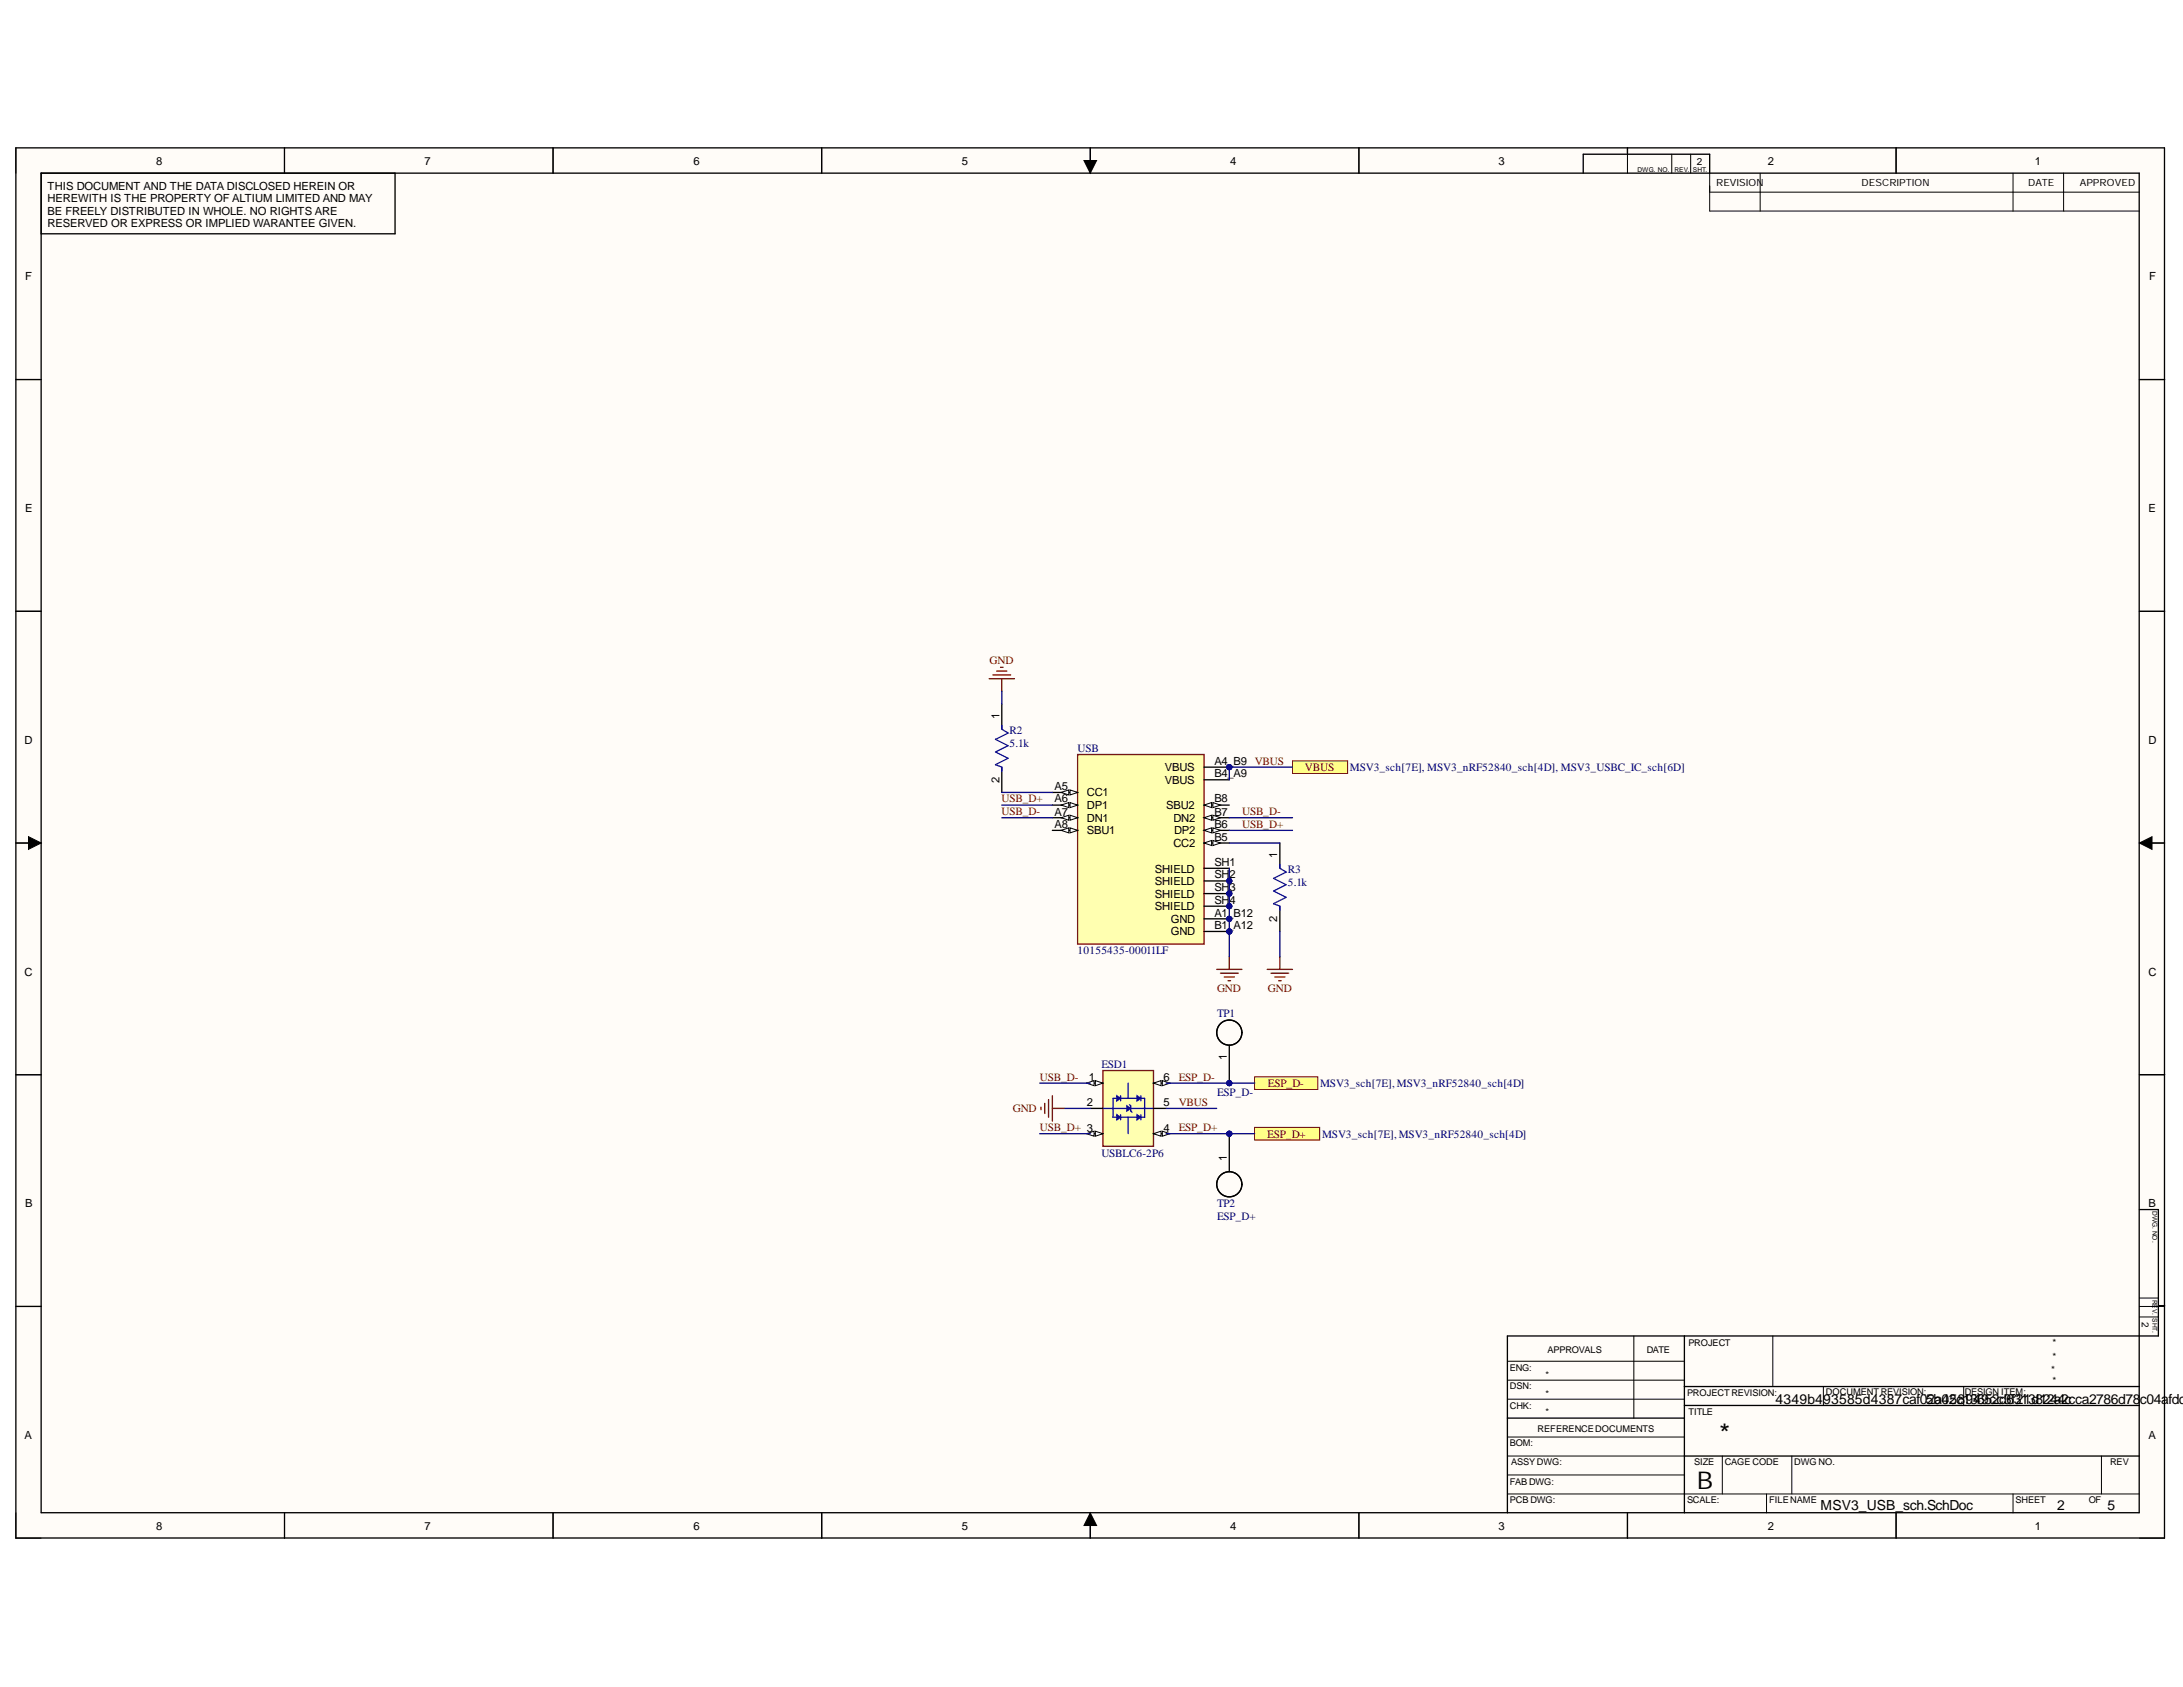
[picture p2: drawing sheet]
<svg xmlns="http://www.w3.org/2000/svg" width="279mm" height="216mm" viewBox="0 0 279 216" stroke-linecap="round" stroke-linejoin="round" font-family="sans-serif">
<defs><g id="words">
<text font-size="3.5" x="220.1" y="184.7">*</text>
<text font-size="3.1" x="217.2" y="190.5">B</text>
<g font-size="1.8">
<text x="227.3" y="179.7">4349b493585d4387caf05b42c1934695c2cd36f21d12a2cca2786d78</text>
<text x="246.6" y="179.7">2a058</text>
<text x="257.7" y="179.7">3138244c</text>
<text x="273.9" y="179.7">c04afdc6</text>
<text x="233" y="193.2">MSV3_USB_sch.SchDoc</text>
<text x="263.3" y="193.2">2</text>
<text x="269.7" y="193.2">5</text>
</g>
<g font-size="1.4">
<text x="20" y="21.1">8</text>
<text x="54.3" y="21.1">7</text>
<text x="88.8" y="21.1">6</text>
<text x="123.1" y="21.1">5</text>
<text x="157.5" y="21.1">4</text>
<text x="191.8" y="21.1">3</text>
<text x="226.2" y="21.1">2</text>
<text x="260.4" y="21.1">1</text>
<text x="6.1" y="24.3">THIS DOCUMENT AND THE DATA DISCLOSED HEREIN OR</text>
<text x="6.1" y="25.9">HEREWITH IS THE PROPERTY OF ALTIUM LIMITED AND MAY</text>
<text x="6.1" y="27.5">BE FREELY DISTRIBUTED IN WHOLE. NO RIGHTS ARE</text>
<text x="6.1" y="29.1">RESERVED OR EXPRESS OR IMPLIED WARANTEE GIVEN.</text>
<text x="3.2" y="35.9">F</text>
<text x="275.1" y="35.9">F</text>
<text x="3.2" y="65.6">E</text>
<text x="275" y="65.6">E</text>
<text x="3.1" y="95.2">D</text>
<text x="127.9" y="92" transform="rotate(-90 127.9 92)">1</text>
<text x="275" y="95.2">D</text>
<text x="127.9" y="100.2" transform="rotate(-90 127.9 100.2)">2</text>
<text x="135" y="101.1">A5</text>
<text x="139.1" y="101.9">CC1</text>
<text x="149.1" y="98.7">VBUS</text>
<text x="149.1" y="100.3">VBUS</text>
<text x="155.4" y="97.9">A4_B9 VBUS</text>
<text x="155.4" y="99.5">B4_A9</text>
<text x="135" y="102.7">A6</text>
<text x="135" y="104.4">A7</text>
<text x="135" y="106">A8</text>
<text x="139.1" y="103.5">DP1</text>
<text x="139.1" y="105.1">DN1</text>
<text x="139.1" y="106.8">SBU1</text>
<text x="149.3" y="103.5">SBU2</text>
<text x="150.2" y="105.1">DN2</text>
<text x="150.3" y="106.8">DP2</text>
<text x="155.4" y="102.7">B8</text>
<text x="155.4" y="104.4">B7</text>
<text x="155.4" y="106">B6</text>
<text x="155.4" y="107.6">B5</text>
<text x="147.8" y="111.7">SHIELD</text>
<text x="147.8" y="113.3">SHIELD</text>
<text x="150.2" y="108.4">CC2</text>
<text x="155.4" y="110.8">SH1</text>
<text x="155.4" y="112.4">SH2</text>
<text x="163.5" y="109.8" transform="rotate(-90 163.5 109.8)">1</text>
<text x="147.8" y="114.9">SHIELD</text>
<text x="147.8" y="116.5">SHIELD</text>
<text x="149.8" y="118.1">GND</text>
<text x="149.8" y="119.7">GND</text>
<text x="155.4" y="114">SH3</text>
<text x="155.4" y="115.6">SH4</text>
<text x="155.4" y="117.3">A1_B12</text>
<text x="155.4" y="118.9">B1_A12</text>
<text x="163.5" y="118" transform="rotate(-90 163.5 118)">2</text>
<text x="3.1" y="124.9">C</text>
<text x="275" y="124.9">C</text>
<text x="157" y="135.6" transform="rotate(-90 157 135.6)">1</text>
<text x="139.1" y="141.5">2</text>
<text x="139.4" y="138.3">1</text>
<text x="148.9" y="138.3">6</text>
<text x="148.9" y="141.5">5</text>
<text x="148.9" y="144.8">4</text>
<text x="157" y="148.6" transform="rotate(-90 157 148.6)">1</text>
<text x="3.2" y="154.5">B</text>
<text x="275" y="154.5">B</text>
<text x="3.1" y="184.2">A</text>
<text x="275" y="184.2">A</text>
<text x="20" y="195.8">8</text>
<text x="54.3" y="195.8">7</text>
<text x="88.8" y="195.8">6</text>
<text x="123.1" y="195.8">5</text>
<text x="157.5" y="195.8">4</text>
<text x="191.8" y="195.8">3</text>
<text x="226.2" y="195.8">2</text>
<text x="260.4" y="195.8">1</text>
</g>
<g font-size="1.4" fill="#800000">
<text x="126.7" y="84.9">GND</text>
<text x="167" y="98.7">VBUS</text>
<text x="128.2" y="104.3">USB_D-</text>
<text x="128.2" y="102.7">USB_D+</text>
<text x="159" y="104.3">USB_D-</text>
<text x="159" y="106">USB_D+</text>
<text x="155.8" y="127">GND</text>
<text x="162.3" y="127">GND</text>
<text x="129.6" y="142.4">GND</text>
<text x="133.1" y="138.3">USB_D-</text>
<text x="150.9" y="141.5">VBUS</text>
<text x="150.9" y="138.3">ESP_D-</text>
<text x="162.3" y="139.2">ESP_D-</text>
<text x="133.1" y="144.7">USB_D+ 3</text>
<text x="150.9" y="144.7">ESP_D+</text>
<text x="162.2" y="145.6">ESP_D+</text>
</g>
<g font-size="1.4" fill="#000080">
<text x="129.2" y="94">R2</text>
<text x="129.2" y="95.6">5.1k</text>
<text x="137.9" y="96.3">USB</text>
<text x="172.8" y="98.7">MSV3_sch[7E], MSV3_nRF52840_sch[4D], MSV3_USBC_IC_sch[6D]</text>
<text x="164.8" y="111.7">R3</text>
<text x="164.8" y="113.4">5.1k</text>
<text x="137.9" y="122.2">10155435-00011LF</text>
<text x="155.8" y="130.2">TP1</text>
<text x="141" y="136.7">ESD1</text>
<text x="155.8" y="140.3">ESP_D-</text>
<text x="169" y="139.2">MSV3_sch[7E],MSV3_nRF52840_sch[4D]</text>
<text x="141" y="148">USBLC6-2P6</text>
<text x="169.2" y="145.6">MSV3_sch[7E],MSV3_nRF52840_sch[4D]</text>
<text x="155.8" y="154.5">TP2</text>
<text x="155.8" y="156.1">ESP_D+</text>
</g>
<g font-size="1.3">
<text x="217.2" y="21.1">2</text>
<text x="219.6" y="23.9">REVISION</text>
<text x="238.3" y="23.9">DESCRIPTION</text>
<text x="259.6" y="23.9">DATE</text>
<text x="266.2" y="23.9">APPROVED</text>
<text x="262.7" y="172.3">*</text>
<text x="274.1" y="169.2" transform="rotate(90 274.1 169.2)">2</text>
<text x="262.5" y="175.7">*</text>
<text x="262.7" y="177.1">*</text>
<text x="262.7" y="174">*</text>
</g>
<g font-size="1.2">
<text x="198.1" y="173.2">APPROVALS</text>
<text x="210.8" y="173.2">DATE</text>
<text x="216.1" y="172.3">PROJECT</text>
<text x="193.2" y="175.4">ENG:</text>
<text x="193.2" y="177.8">DSN:</text>
<text x="197.8" y="176.4">*</text>
<text x="197.8" y="178.8">*</text>
<text x="215.9" y="178.7">PROJECTREVISION:</text>
<text x="233.7" y="178.5">DOCUMENTREVISION:</text>
<text x="251.5" y="178.5">DESIGN ITEM:</text>
<text x="193.2" y="180.3">CHK:</text>
<text x="193.2" y="185.1">BOM:</text>
<text x="196.8" y="183.3">REFERENCEDOCUMENTS</text>
<text x="197.8" y="181.1">*</text>
<text x="216.1" y="181.1">TITLE</text>
<text x="193.2" y="190">FAB DWG:</text>
<text x="193.4" y="187.5">ASSY DWG:</text>
<text x="216.9" y="187.5">SIZE</text>
<text x="220.7" y="187.5">CAGE CODE</text>
<text x="229.6" y="187.5">DWG NO.</text>
<text x="270.1" y="187.5">REV</text>
<text x="193.2" y="192.4">PCB DWG:</text>
<text x="215.9" y="192.4">SCALE:</text>
<text x="226.4" y="192.4">FILENAME</text>
<text x="258" y="192.4">SHEET</text>
<text x="267.4" y="192.4">OF</text>
</g>
<g font-size=".8">
<text x="209.6" y="22">DWG. NO.</text>
<text x="214.3" y="22">REV.</text>
<text x="216.7" y="22">SHT.</text>
<text x="275.5" y="155" transform="rotate(90 275.5 155)">DWG. NO.</text>
<text x="275.5" y="166.3" transform="rotate(90 275.5 166.3)">REV.</text>
<text x="275.5" y="168.7" transform="rotate(90 275.5 168.7)">SHT.</text>
</g>
</g></defs>
<g fill="#fffcf8">
<path d="M2 18.9h275.1v178h-275.1z" fill-rule="evenodd"/>
<path d="M5.3 22.2h268.5v171.4h-268.5z" fill-rule="evenodd"/>
</g>
<g fill="none" stroke="#000" stroke-width=".13">
<path d="M2 18.9v3.3M36.4 18.9v3.3M70.8 18.9v3.3M105.2 18.9v3.3M139.5 18.9v3.3M173.9 18.9v3.3M208.3 18.9v3.3M214 19.7v2.5M216.4 19.7v2.5M242.7 18.9v3.3M138.7 20.5h1.7l-.9 1.7zM218.8 22.2v4.8h55"/>
<path d="M218.8 24.6h55M225.3 22.2v4.8M257.6 22.2v4.8M264.1 22.2v4.8M2 48.6h3.3M273.8 48.6h3.3M2 78.2h3.3M273.8 78.2h3.3M2 107.9h3.3M3.6 107.1l1.7 .8-1.7 .8zM273.8 107.9l1.6-.8v1.6zM273.8 107.9h3.3"/>
<path d="M2 137.5h3.3M273.8 137.5h3.3M2 167.2h3.3M192.9 176.6h22.7M192.9 174.2h22.7M192.9 179.1h22.7M209.1 171v10.5M226.9 171v6.4M233.4 177.4v2.5M251.3 177.4v2.5M273.8 167.2h3.3M273.8 168.5h2.4"/>
<path d="M273.8 166.1h2.4M2 193.6v3.3h3.3M36.4 193.6v3.3M70.8 193.6v3.3M105.2 193.6v3.3M139.5 193.6l.9 1.6h-1.7zM139.5 193.6v3.3M173.9 193.6v3.3M192.9 191.2h80.9M192.9 186.3h22.7M192.9 183.9h22.7M192.9 188.8h22.7"/>
<path d="M208.3 193.6v3.3M220.4 186.3v4.9M226.1 191.2v2.4M229.3 186.3v4.9M242.7 193.6v3.3M257.6 191.2v2.4M269 186.3v4.9M273.8 196.9h3.3"/>
</g>
<g fill="none" stroke="#000" stroke-width=".17">
<path d="M2 18.9h275v177.9h-275zM36.4 18.9v3.3M70.8 18.9v3.3M105.2 18.9v3.3M139.5 18.9v3.3M173.9 18.9v3.3M208.3 18.9v.8M242.7 18.9v3.3M5.3 22.2h268.5v171.4h-268.5zM50.6 22.2v7.7h-45.3M202.6 22.2v-2.5h16.2v2.5M2 48.6h3.3"/>
<path d="M273.8 48.6h3.3M2 78.2h3.3M273.8 78.2h3.3M2 107.9h3.3M273.8 107.9h3.3M2 137.5h3.3M273.8 137.5h3.3M273.8 154.8h2.4v16.2h-83.3v22.6M2 167.2h3.3M215.6 177.4h58.2M215.6 171v22.6M215.6 179.9h58.2"/>
<path d="M276.2 167.1h.9M36.4 193.6v3.3M70.8 193.6v3.3M105.2 193.6v3.3M139.5 193.6v3.3M173.9 193.6v3.3M192.9 181.5h22.7M208.3 193.6v3.3M215.6 186.3h58.2M242.7 193.6v3.3"/>
</g>
<path d="M138.7 20.5h1.7l-.9 1.7zM3.6 107.1l1.7 .8-1.7 .8zM273.8 107.9l1.6-.8v1.6zM139.5 193.6l.9 1.6h-1.7z" fill="#000"/>
<circle cx="157.3" cy="98.2" r=".32" fill="#000080"/>
<circle cx="157.3" cy="98.2" r=".32" fill="none" stroke="#000080" stroke-width=".13"/>
<circle cx="157.3" cy="112.7" r=".32" fill="#000080"/>
<circle cx="157.3" cy="112.7" r=".32" fill="none" stroke="#000080" stroke-width=".13"/>
<circle cx="157.3" cy="114.4" r=".32" fill="#000080"/>
<circle cx="157.3" cy="114.4" r=".32" fill="none" stroke="#000080" stroke-width=".13"/>
<circle cx="157.3" cy="116" r=".32" fill="#000080"/>
<circle cx="157.3" cy="116" r=".32" fill="none" stroke="#000080" stroke-width=".13"/>
<circle cx="157.3" cy="117.6" r=".32" fill="#000080"/>
<circle cx="157.3" cy="117.6" r=".32" fill="none" stroke="#000080" stroke-width=".13"/>
<circle cx="157.3" cy="119.2" r=".32" fill="#000080"/>
<circle cx="157.3" cy="119.2" r=".32" fill="none" stroke="#000080" stroke-width=".13"/>
<path d="M137.9 96.6h16.2v24.2h-16.2z" fill-rule="evenodd" fill="#ffffb0"/>
<path d="M137.9 96.6h16.2v24.2h-16.2z" fill="none" stroke="#800000" stroke-width=".17"/>
<path d="M134.7 101.4h3.2" fill="none" stroke="#000" stroke-width=".17"/>
<path d="M137 101.1l.9 .3-.9 .3z" fill="#f8fcff"/>
<path d="M137 101.1l.9 .3-.9 .3z" fill="none" stroke="#000" stroke-width=".13"/>
<path d="M135.8 101.4l1-.3v.6z" fill="#f8fcff"/>
<path d="M135.8 101.4l1-.3v.6z" fill="none" stroke="#000" stroke-width=".13"/>
<path d="M134.7 103h3.2" fill="none" stroke="#000" stroke-width=".17"/>
<path d="M137 102.7l.9 .3-.9 .4z" fill="#f8fcff"/>
<path d="M137 102.7l.9 .3-.9 .4z" fill="none" stroke="#000" stroke-width=".13"/>
<path d="M135.8 103l1-.3v.7z" fill="#f8fcff"/>
<path d="M135.8 103l1-.3v.7z" fill="none" stroke="#000" stroke-width=".13"/>
<path d="M134.7 104.7h3.2" fill="none" stroke="#000" stroke-width=".17"/>
<path d="M137 104.3l.9 .4-.9 .3z" fill="#f8fcff"/>
<path d="M137 104.3l.9 .4-.9 .3z" fill="none" stroke="#000" stroke-width=".13"/>
<path d="M135.8 104.7l1-.4v.7z" fill="#f8fcff"/>
<path d="M135.8 104.7l1-.4v.7z" fill="none" stroke="#000" stroke-width=".13"/>
<path d="M134.7 106.3h3.2" fill="none" stroke="#000" stroke-width=".17"/>
<path d="M137 105.9l.9 .4-.9 .3z" fill="#f8fcff"/>
<path d="M137 105.9l.9 .4-.9 .3z" fill="none" stroke="#000" stroke-width=".13"/>
<path d="M135.8 106.3l1-.4v.7z" fill="#f8fcff"/>
<path d="M135.8 106.3l1-.4v.7z" fill="none" stroke="#000" stroke-width=".13"/>
<path d="M154.1 98.2h3.2" fill="none" stroke="#000" stroke-width=".17"/>
<circle cx="157.3" cy="98.2" r=".32" fill="#000080"/>
<circle cx="157.3" cy="98.2" r=".32" fill="none" stroke="#000080" stroke-width=".13"/>
<path d="M154.1 99.8h3.2M154.1 103h3.2" fill="none" stroke="#000" stroke-width=".17"/>
<path d="M154.1 103l1-.3v.7z" fill="#f8fcff"/>
<path d="M154.1 103l1-.3v.7z" fill="none" stroke="#000" stroke-width=".13"/>
<path d="M155.2 102.7l1 .3-1 .4z" fill="#f8fcff"/>
<path d="M155.2 102.7l1 .3-1 .4z" fill="none" stroke="#000" stroke-width=".13"/>
<path d="M154.1 104.7h3.2" fill="none" stroke="#000" stroke-width=".17"/>
<path d="M154.1 104.7l1-.4v.7z" fill="#f8fcff"/>
<path d="M154.1 104.7l1-.4v.7z" fill="none" stroke="#000" stroke-width=".13"/>
<path d="M155.2 104.3l1 .4-1 .3z" fill="#f8fcff"/>
<path d="M155.2 104.3l1 .4-1 .3z" fill="none" stroke="#000" stroke-width=".13"/>
<path d="M154.1 106.3h3.2" fill="none" stroke="#000" stroke-width=".17"/>
<path d="M154.1 106.3l1-.4v.7z" fill="#f8fcff"/>
<path d="M154.1 106.3l1-.4v.7z" fill="none" stroke="#000" stroke-width=".13"/>
<path d="M155.2 105.9l1 .4-1 .3z" fill="#f8fcff"/>
<path d="M155.2 105.9l1 .4-1 .3z" fill="none" stroke="#000" stroke-width=".13"/>
<path d="M154.1 107.9h3.2" fill="none" stroke="#000" stroke-width=".17"/>
<path d="M154.1 107.9l1-.3v.6z" fill="#f8fcff"/>
<path d="M154.1 107.9l1-.3v.6z" fill="none" stroke="#000" stroke-width=".13"/>
<path d="M155.2 107.6l1 .3-1 .3z" fill="#f8fcff"/>
<path d="M155.2 107.6l1 .3-1 .3z" fill="none" stroke="#000" stroke-width=".13"/>
<path d="M154.1 111.1h3.2M154.1 112.7h3.2" fill="none" stroke="#000" stroke-width=".17"/>
<circle cx="157.3" cy="112.7" r=".32" fill="#000080"/>
<circle cx="157.3" cy="112.7" r=".32" fill="none" stroke="#000080" stroke-width=".13"/>
<path d="M154.1 114.4h3.2" fill="none" stroke="#000" stroke-width=".17"/>
<circle cx="157.3" cy="114.4" r=".32" fill="#000080"/>
<circle cx="157.3" cy="114.4" r=".32" fill="none" stroke="#000080" stroke-width=".13"/>
<path d="M154.1 116h3.2" fill="none" stroke="#000" stroke-width=".17"/>
<circle cx="157.3" cy="116" r=".32" fill="#000080"/>
<circle cx="157.3" cy="116" r=".32" fill="none" stroke="#000080" stroke-width=".13"/>
<path d="M154.1 117.6h3.2" fill="none" stroke="#000" stroke-width=".17"/>
<circle cx="157.3" cy="117.6" r=".32" fill="#000080"/>
<circle cx="157.3" cy="117.6" r=".32" fill="none" stroke="#000080" stroke-width=".13"/>
<path d="M154.1 119.2h3.2" fill="none" stroke="#000" stroke-width=".17"/>
<circle cx="157.3" cy="119.2" r=".32" fill="#000080"/>
<circle cx="157.3" cy="119.2" r=".32" fill="none" stroke="#000080" stroke-width=".13"/>
<path d="M128.2 90.1v3.2M128.2 98.2v3.2M163.8 107.9v3.2M163.8 116v3.2" fill="none" stroke="#000" stroke-width=".17"/>
<path d="M128.2 92.8v.5l.8 .5-1.6 .8 1.6 .8-1.6 .8 1.6 .8-1.6 .9 .8 .3v.5M163.8 110.6v.5l.8 .5-1.6 .8 1.6 .8-1.6 .8 1.6 .8-1.6 .8 .8 .4v.5" fill="none" stroke="#00f" stroke-width=".17"/>
<g fill="none" stroke="#800000" stroke-width=".17">
<path d="M126.6 86.9h3.2M127.1 86.4h2.3M127.6 85.9h1.3M128.1 85.4h.3M128.2 86.9v1.6M155.7 124.1h3.3M156.2 124.5h2.3M156.7 125h1.3M157.2 125.5h.3M157.3 122.4v1.7M162.2 124.1h3.2M162.7 124.5h2.2"/>
<path d="M163.2 125h1.3M163.6 125.5h.4M163.8 122.4v1.7"/>
</g>
<path d="M165.4 97.4h7.1v1.6h-7.1z" fill-rule="evenodd" fill="#ffff80"/>
<path d="M165.4 97.4h7.1v1.6h-7.1z" fill="none" stroke="#800000" stroke-width=".13"/>
<path d="M141.2 137h6.4v9.7h-6.4z" fill-rule="evenodd" fill="#ffffb0"/>
<path d="M141.2 137h6.4v9.7h-6.4z" fill="none" stroke="#800000" stroke-width=".17"/>
<path d="M144.4 138.6v2M141.2 141.9h6.4M142.5 140.6h4v2.4h-4zM143.4 140.2v.7M143.4 142.7v.6M144.4 143v2.1M144.6 141.4l.1 .1v.7l.2 .1M146 140.2v.7M146 142.7v.6" fill="none" stroke="#00f" stroke-width=".17"/>
<path d="M144.2 141.5l.5 .4-.5 .3z" fill="#00f"/>
<path d="M144.2 141.5l.5 .4-.5 .3z" fill="none" stroke="#00f" stroke-width=".17"/>
<path d="M142.9 140.2l.5 .4-.5 .3z" fill="#00f"/>
<path d="M142.9 140.2l.5 .4-.5 .3z" fill="none" stroke="#00f" stroke-width=".17"/>
<path d="M145.5 140.2l.5 .4-.5 .3z" fill="#00f"/>
<path d="M145.5 140.2l.5 .4-.5 .3z" fill="none" stroke="#00f" stroke-width=".17"/>
<path d="M142.9 142.7l.5 .3-.5 .3z" fill="#00f"/>
<path d="M142.9 142.7l.5 .3-.5 .3z" fill="none" stroke="#00f" stroke-width=".17"/>
<path d="M145.5 142.7l.5 .3-.5 .3z" fill="#00f"/>
<path d="M145.5 142.7l.5 .3-.5 .3z" fill="none" stroke="#00f" stroke-width=".17"/>
<path d="M139.5 138.6h1.7" fill="none" stroke="#000" stroke-width=".17"/>
<path d="M140.2 138.3l1 .3-1 .3z" fill="#f8fcff"/>
<path d="M140.2 138.3l1 .3-1 .3z" fill="none" stroke="#000" stroke-width=".13"/>
<path d="M139.1 138.6l.9-.3v.6z" fill="#f8fcff"/>
<path d="M139.1 138.6l.9-.3v.6z" fill="none" stroke="#000" stroke-width=".13"/>
<path d="M139.5 141.9h1.7M139.5 145.1h1.7" fill="none" stroke="#000" stroke-width=".17"/>
<path d="M140.2 144.8l1 .3-1 .3z" fill="#f8fcff"/>
<path d="M140.2 144.8l1 .3-1 .3z" fill="none" stroke="#000" stroke-width=".13"/>
<path d="M139.1 145.1l.9-.3v.6z" fill="#f8fcff"/>
<path d="M139.1 145.1l.9-.3v.6z" fill="none" stroke="#000" stroke-width=".13"/>
<path d="M147.6 138.6h1.7" fill="none" stroke="#000" stroke-width=".17"/>
<path d="M147.6 138.6l1-.3v.6z" fill="#f8fcff"/>
<path d="M147.6 138.6l1-.3v.6z" fill="none" stroke="#000" stroke-width=".13"/>
<path d="M148.8 138.3l.9 .3-.9 .3z" fill="#f8fcff"/>
<path d="M148.8 138.3l.9 .3-.9 .3z" fill="none" stroke="#000" stroke-width=".13"/>
<path d="M147.6 141.9h1.7M147.6 145.1h1.7" fill="none" stroke="#000" stroke-width=".17"/>
<path d="M147.6 145.1l1-.3v.6z" fill="#f8fcff"/>
<path d="M147.6 145.1l1-.3v.6z" fill="none" stroke="#000" stroke-width=".13"/>
<path d="M148.8 144.8l.9 .3-.9 .3z" fill="#f8fcff"/>
<path d="M148.8 144.8l.9 .3-.9 .3z" fill="none" stroke="#000" stroke-width=".13"/>
<path d="M133.2 141.7v.3M133.7 141.2v1.3M134.2 140.7v2.3M134.7 140.2v3.3M134.7 141.9h1.6" fill="none" stroke="#800000" stroke-width=".17"/>
<circle cx="157.3" cy="138.6" r=".32" fill="#000080"/>
<circle cx="157.3" cy="138.6" r=".32" fill="none" stroke="#000080" stroke-width=".13"/>
<path d="M157.3 133.8v4.8" fill="none" stroke="#000" stroke-width=".17"/>
<circle cx="157.3" cy="138.6" r=".32" fill="#000080"/>
<circle cx="157.3" cy="138.6" r=".32" fill="none" stroke="#000080" stroke-width=".13"/>
<circle cx="157.3" cy="132.2" r="1.61" fill="none" stroke="#000" stroke-width=".17"/>
<circle cx="157.3" cy="145.1" r=".32" fill="#000080"/>
<circle cx="157.3" cy="145.1" r=".32" fill="none" stroke="#000080" stroke-width=".13"/>
<path d="M157.3 145.1v4.8" fill="none" stroke="#000" stroke-width=".17"/>
<circle cx="157.3" cy="145.1" r=".32" fill="#000080"/>
<circle cx="157.3" cy="145.1" r=".32" fill="none" stroke="#000080" stroke-width=".13"/>
<circle cx="157.3" cy="151.6" r="1.61" fill="none" stroke="#000" stroke-width=".17"/>
<path d="M160.6 137.8h8.1v1.6h-8.1z" fill-rule="evenodd" fill="#ffff80"/>
<path d="M160.6 137.8h8.1v1.6h-8.1z" fill="none" stroke="#800000" stroke-width=".13"/>
<path d="M160.6 144.3h8.3v1.6h-8.3z" fill-rule="evenodd" fill="#ffff80"/>
<path d="M160.6 144.3h8.3v1.6h-8.3z" fill="none" stroke="#800000" stroke-width=".13"/>
<path d="M128.2 88.5v1.6M157.3 98.2v1.6M128.2 101.4h6.5M157.3 107.9h6.5M157.3 104.7h8.1M163.8 119.2v3.2" fill="none" stroke="#000080" stroke-width=".17"/>
<circle cx="157.3" cy="98.2" r=".32" fill="#000080"/>
<circle cx="157.3" cy="98.2" r=".32" fill="none" stroke="#000080" stroke-width=".13"/>
<path d="M157.3 98.2h8.1" fill="none" stroke="#000080" stroke-width=".17"/>
<circle cx="157.3" cy="98.2" r=".32" fill="#000080"/>
<circle cx="157.3" cy="98.2" r=".32" fill="none" stroke="#000080" stroke-width=".13"/>
<path d="M157.3 111.1v8.1" fill="none" stroke="#000080" stroke-width=".17"/>
<circle cx="157.3" cy="112.7" r=".32" fill="#000080"/>
<circle cx="157.3" cy="112.7" r=".32" fill="none" stroke="#000080" stroke-width=".13"/>
<circle cx="157.3" cy="114.4" r=".32" fill="#000080"/>
<circle cx="157.3" cy="114.4" r=".32" fill="none" stroke="#000080" stroke-width=".13"/>
<circle cx="157.3" cy="116" r=".32" fill="#000080"/>
<circle cx="157.3" cy="116" r=".32" fill="none" stroke="#000080" stroke-width=".13"/>
<circle cx="157.3" cy="117.6" r=".32" fill="#000080"/>
<circle cx="157.3" cy="117.6" r=".32" fill="none" stroke="#000080" stroke-width=".13"/>
<circle cx="157.3" cy="119.2" r=".32" fill="#000080"/>
<circle cx="157.3" cy="119.2" r=".32" fill="none" stroke="#000080" stroke-width=".13"/>
<path d="M157.3 119.2v3.2" fill="none" stroke="#000080" stroke-width=".17"/>
<circle cx="157.3" cy="119.2" r=".32" fill="#000080"/>
<circle cx="157.3" cy="119.2" r=".32" fill="none" stroke="#000080" stroke-width=".13"/>
<path d="M128.2 103h6.5M128.2 104.7h6.5M157.3 106.3h8.1M133.1 138.6h6.4M133.1 145.1h6.4M136.3 141.9h3.2M149.3 141.9h6.4M149.3 145.1h8" fill="none" stroke="#000080" stroke-width=".17"/>
<circle cx="157.3" cy="145.1" r=".32" fill="#000080"/>
<circle cx="157.3" cy="145.1" r=".32" fill="none" stroke="#000080" stroke-width=".13"/>
<path d="M149.3 138.6h8" fill="none" stroke="#000080" stroke-width=".17"/>
<circle cx="157.3" cy="138.6" r=".32" fill="#000080"/>
<circle cx="157.3" cy="138.6" r=".32" fill="none" stroke="#000080" stroke-width=".13"/>
<path d="M157.3 138.6h3.3" fill="none" stroke="#000080" stroke-width=".17"/>
<circle cx="157.3" cy="138.6" r=".32" fill="#000080"/>
<circle cx="157.3" cy="138.6" r=".32" fill="none" stroke="#000080" stroke-width=".13"/>
<path d="M157.3 145.1h3.3" fill="none" stroke="#000080" stroke-width=".17"/>
<circle cx="157.3" cy="145.1" r=".32" fill="#000080"/>
<circle cx="157.3" cy="145.1" r=".32" fill="none" stroke="#000080" stroke-width=".13"/>
<use href="#words"/>
</svg>
